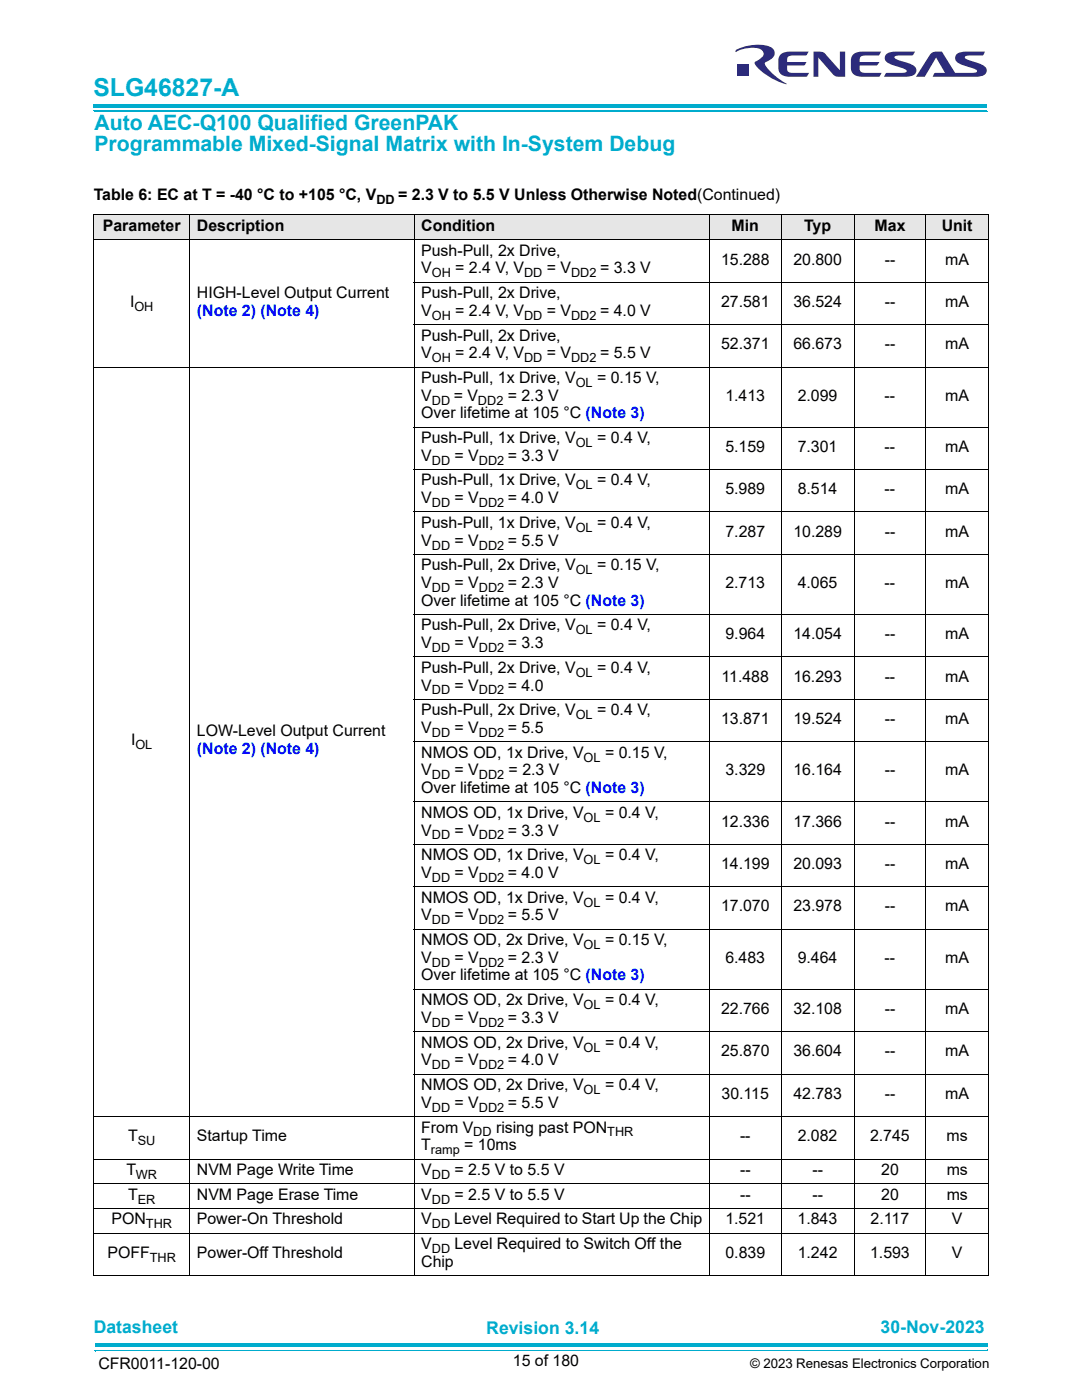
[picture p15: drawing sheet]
<svg xmlns="http://www.w3.org/2000/svg" width="216mm" height="279mm" viewBox="0 0 216 279" stroke-linecap="round" stroke-linejoin="round" font-family="sans-serif">
<defs><g id="words">
<text font-size="4.9" fill="#00accd" x="18.6" y="19.1">SLG46827-A</text>
<g font-size="4.2" fill="#00accd">
<text x="18.8" y="26">Auto AEC-Q100 Qualified GreenPAK</text>
<text x="18.8" y="30.2">Programmable Mixed-Signal Matrix with In-System Debug</text>
</g>
<g font-size="3.5" fill="#00accd">
<text x="18.7" y="266">Datasheet</text>
<text x="97" y="266.3">Revision 3.14</text>
<text x="175.7" y="266">30-Nov-2023</text>
</g>
<g font-size="3.2">
<text x="18.7" y="39.9">Table 6: EС at T = -40 °C to +105 °C, V</text>
<text x="79.5" y="39.9">= 2.3 V to 5.5 V Unless Otherwise Noted(Continued)</text>
<text x="20.5" y="46.1">Parameter</text>
<text x="39.3" y="46.1">Description</text>
<text x="84.1" y="46.1">Condition</text>
<text x="146" y="46.1">Min</text>
<text x="160.4" y="46.1">Typ</text>
<text x="174.5" y="46.1">Max</text>
<text x="187.9" y="46.1">Unit</text>
<text x="84.1" y="51">Push-Pull, 2x Drive,</text>
<text x="143.9" y="52.8">15.288</text>
<text x="158.3" y="52.8">20.800</text>
<text x="176.5" y="52.8">--</text>
<text x="188.6" y="52.8">mA</text>
<text x="39.3" y="59.5">HIGH-Level Output Current</text>
<text x="84.1" y="54.5">V</text>
<text x="84.1" y="59.5">Push-Pull, 2x Drive,</text>
<text x="90.8" y="54.5">= 2.4 V, V</text>
<text x="109.1" y="54.5">= V</text>
<text x="119.7" y="54.5">= 3.3 V</text>
<text x="26" y="61.3">I</text>
<text x="84.1" y="63">V</text>
<text x="90.8" y="63">= 2.4 V, V</text>
<text x="109.1" y="63">= V</text>
<text x="119.7" y="63">= 4.0 V</text>
<text x="143.9" y="61.3">27.581</text>
<text x="158.3" y="61.3">36.524</text>
<text x="176.5" y="61.3">--</text>
<text x="188.6" y="61.3">mA</text>
<text x="84.1" y="68">Push-Pull, 2x Drive,</text>
<text x="84.1" y="71.5">V</text>
<text x="90.8" y="71.5">= 2.4 V, V</text>
<text x="109.1" y="71.5">= V</text>
<text x="119.7" y="71.5">= 5.5 V</text>
<text x="143.9" y="69.7">52.371</text>
<text x="158.3" y="69.7">66.673</text>
<text x="176.5" y="69.7">--</text>
<text x="188.6" y="69.7">mA</text>
<text x="84.1" y="76.4">Push-Pull, 1x Drive, V</text>
<text x="119.1" y="76.4">= 0.15 V,</text>
<text x="84.1" y="83.5">Over lifetime at 105 °C (Note 3)</text>
<text x="84.1" y="79.9">V</text>
<text x="90.5" y="79.9">= V</text>
<text x="101.3" y="79.9">= 2.3 V</text>
<text x="144.8" y="79.9">1.413</text>
<text x="159.2" y="79.9">2.099</text>
<text x="176.5" y="79.9">--</text>
<text x="188.6" y="79.9">mA</text>
<text x="84.1" y="88.4">Push-Pull, 1x Drive, V</text>
<text x="119.1" y="88.4">= 0.4 V,</text>
<text x="84.1" y="91.9">V</text>
<text x="90.7" y="91.9">= V</text>
<text x="101.3" y="91.9">= 3.3 V</text>
<text x="144.8" y="90.2">5.159</text>
<text x="159.2" y="90.2">7.301</text>
<text x="176.5" y="90.2">--</text>
<text x="188.6" y="90.2">mA</text>
<text x="84.1" y="96.9">Push-Pull, 1x Drive, V</text>
<text x="84.1" y="100.4">V</text>
<text x="90.7" y="100.4">= V</text>
<text x="101.3" y="100.4">= 4.0 V</text>
<text x="119.1" y="96.9">= 0.4 V,</text>
<text x="144.8" y="98.7">5.989</text>
<text x="159.2" y="98.7">8.514</text>
<text x="176.5" y="98.7">--</text>
<text x="188.6" y="98.7">mA</text>
<text x="84.1" y="105.3">Push-Pull, 1x Drive, V</text>
<text x="119.1" y="105.3">= 0.4 V,</text>
<text x="144.8" y="107.1">7.287</text>
<text x="158.3" y="107.1">10.289</text>
<text x="176.5" y="107.1">--</text>
<text x="188.6" y="107.1">mA</text>
<text x="84.1" y="113.8">Push-Pull, 2x Drive, V</text>
<text x="84.1" y="108.9">V</text>
<text x="90.7" y="108.9">= V</text>
<text x="101.3" y="108.9">= 5.5 V</text>
<text x="119.1" y="113.8">= 0.15 V,</text>
<text x="84.1" y="117.3">V</text>
<text x="90.7" y="117.3">= V</text>
<text x="101.3" y="117.3">= 2.3 V</text>
<text x="144.8" y="117.3">2.713</text>
<text x="159.2" y="117.3">4.065</text>
<text x="176.5" y="117.3">--</text>
<text x="188.6" y="117.3">mA</text>
<text x="84.1" y="120.9">Over lifetime at 105 °C (Note 3)</text>
<text x="84.1" y="125.8">Push-Pull, 2x Drive, V</text>
<text x="119.1" y="125.8">= 0.4 V,</text>
<text x="84.1" y="129.3">V</text>
<text x="90.7" y="129.3">= V</text>
<text x="101.3" y="129.3">= 3.3</text>
<text x="144.8" y="127.6">9.964</text>
<text x="158.3" y="127.6">14.054</text>
<text x="176.5" y="127.6">--</text>
<text x="188.6" y="127.6">mA</text>
<text x="84.1" y="134.3">Push-Pull, 2x Drive, V</text>
<text x="84.1" y="137.8">V</text>
<text x="90.7" y="137.8">= V</text>
<text x="101.3" y="137.8">= 4.0</text>
<text x="119.1" y="134.3">= 0.4 V,</text>
<text x="144" y="136">11.488</text>
<text x="158.3" y="136">16.293</text>
<text x="176.5" y="136">--</text>
<text x="188.6" y="136">mA</text>
<text x="84.1" y="142.7">Push-Pull, 2x Drive, V</text>
<text x="119.1" y="142.7">= 0.4 V,</text>
<text x="26.2" y="148.8">I</text>
<text x="39.3" y="147">LOW-Level Output Current</text>
<text x="84.1" y="146.3">V</text>
<text x="90.7" y="146.3">= V</text>
<text x="101.3" y="146.3">= 5.5</text>
<text x="143.9" y="144.5">13.871</text>
<text x="158.3" y="144.5">19.524</text>
<text x="176.5" y="144.5">--</text>
<text x="188.6" y="144.5">mA</text>
<text x="84.1" y="151.2">NMOS OD, 1x Drive, V</text>
<text x="84.1" y="154.7">V</text>
<text x="90.7" y="154.7">= V</text>
<text x="101.5" y="154.7">= 2.3 V</text>
<text x="120.7" y="151.2">= 0.15 V,</text>
<text x="144.8" y="154.7">3.329</text>
<text x="158.3" y="154.7">16.164</text>
<text x="176.5" y="154.7">--</text>
<text x="188.6" y="154.7">mA</text>
<text x="84.1" y="158.3">Over lifetime at 105 °C (Note 3)</text>
<text x="84.1" y="166.8">V</text>
<text x="84.1" y="163.2">NMOS OD, 1x Drive, V</text>
<text x="90.7" y="166.8">= V</text>
<text x="101.3" y="166.8">= 3.3 V</text>
<text x="120.7" y="163.2">= 0.4 V,</text>
<text x="143.9" y="165">12.336</text>
<text x="158.3" y="165">17.366</text>
<text x="176.5" y="165">--</text>
<text x="188.6" y="165">mA</text>
<text x="84.1" y="171.7">NMOS OD, 1x Drive, V</text>
<text x="120.7" y="171.7">= 0.4 V,</text>
<text x="143.9" y="173.4">14.199</text>
<text x="158.3" y="173.4">20.093</text>
<text x="176.5" y="173.4">--</text>
<text x="188.6" y="173.4">mA</text>
<text x="84.1" y="175.2">V</text>
<text x="90.7" y="175.2">= V</text>
<text x="101.3" y="175.2">= 4.0 V</text>
<text x="84.1" y="180.1">NMOS OD, 1x Drive, V</text>
<text x="84.1" y="183.7">V</text>
<text x="90.7" y="183.7">= V</text>
<text x="101.3" y="183.7">= 5.5 V</text>
<text x="120.7" y="180.1">= 0.4 V,</text>
<text x="143.9" y="181.9">17.070</text>
<text x="158.3" y="181.9">23.978</text>
<text x="176.5" y="181.9">--</text>
<text x="188.6" y="181.9">mA</text>
<text x="84.1" y="188.6">NMOS OD, 2x Drive, V</text>
<text x="120.7" y="188.6">= 0.15 V,</text>
<text x="84.1" y="195.7">Over lifetime at 105 °C (Note 3)</text>
<text x="84.1" y="192.2">V</text>
<text x="90.7" y="192.2">= V</text>
<text x="101.3" y="192.2">= 2.3 V</text>
<text x="144.8" y="192.2">6.483</text>
<text x="159.2" y="192.2">9.464</text>
<text x="176.5" y="192.2">--</text>
<text x="188.6" y="192.2">mA</text>
<text x="84.1" y="200.6">NMOS OD, 2x Drive, V</text>
<text x="120.7" y="200.6">= 0.4 V,</text>
<text x="143.9" y="202.4">22.766</text>
<text x="158.3" y="202.4">32.108</text>
<text x="176.5" y="202.4">--</text>
<text x="188.6" y="202.4">mA</text>
<text x="84.1" y="209.1">NMOS OD, 2x Drive, V</text>
<text x="84.1" y="204.1">V</text>
<text x="90.7" y="204.1">= V</text>
<text x="101.3" y="204.1">= 3.3 V</text>
<text x="120.7" y="209.1">= 0.4 V,</text>
<text x="84.1" y="212.6">V</text>
<text x="90.7" y="212.6">= V</text>
<text x="101.3" y="212.6">= 4.0 V</text>
<text x="143.9" y="210.8">25.870</text>
<text x="158.3" y="210.8">36.604</text>
<text x="176.5" y="210.8">--</text>
<text x="188.6" y="210.8">mA</text>
<text x="84.1" y="217.6">NMOS OD, 2x Drive, V</text>
<text x="84.1" y="221.1">V</text>
<text x="90.7" y="221.1">= V</text>
<text x="101.3" y="221.1">= 5.5 V</text>
<text x="120.7" y="217.6">= 0.4 V,</text>
<text x="144" y="219.3">30.115</text>
<text x="158.3" y="219.3">42.783</text>
<text x="176.5" y="219.3">--</text>
<text x="188.6" y="219.3">mA</text>
<text x="25.5" y="227.8">T</text>
<text x="39.3" y="227.8">Startup Time</text>
<text x="84.1" y="226">From V</text>
<text x="99" y="226">rising past PON</text>
<text x="147.7" y="227.8">--</text>
<text x="159.2" y="227.8">2.082</text>
<text x="173.6" y="227.8">2.745</text>
<text x="188.9" y="227.8">ms</text>
<text x="84.1" y="229.5">T</text>
<text x="92.6" y="229.5">= 10ms</text>
<text x="25.2" y="234.5">T</text>
<text x="25.5" y="239.4">T</text>
<text x="39.3" y="234.5">NVM Page Write Time</text>
<text x="39.3" y="239.4">NVM Page Erase Time</text>
<text x="84" y="239.4">V</text>
<text x="84" y="234.5">V</text>
<text x="90.7" y="234.5">= 2.5 V to 5.5 V</text>
<text x="90.7" y="239.4">= 2.5 V to 5.5 V</text>
<text x="147.7" y="234.5">--</text>
<text x="147.7" y="239.4">--</text>
<text x="162.1" y="234.5">--</text>
<text x="162.1" y="239.4">--</text>
<text x="175.8" y="234.5">20</text>
<text x="175.8" y="239.4">20</text>
<text x="188.9" y="234.5">ms</text>
<text x="188.9" y="239.4">ms</text>
<text x="22.2" y="244.3">PON</text>
<text x="39.3" y="244.3">Power-On Threshold</text>
<text x="84" y="244.3">V</text>
<text x="90.6" y="244.3">Level Required to Start Up the Chip</text>
<text x="144.7" y="244.3">1.521</text>
<text x="159.2" y="244.3">1.843</text>
<text x="173.7" y="244.3">2.117</text>
<text x="189.9" y="244.3">V</text>
<text x="21.4" y="251.1">POFF</text>
<text x="39.3" y="251.1">Power-Off Threshold</text>
<text x="84.1" y="249.3">V</text>
<text x="90.7" y="249.3">Level Required to Switch Off the</text>
<text x="144.8" y="251.1">0.839</text>
<text x="159.2" y="251.1">1.242</text>
<text x="173.6" y="251.1">1.593</text>
<text x="189.9" y="251.1">V</text>
<text x="84.1" y="252.8">Chip</text>
<text x="19.6" y="273.2">CFR0011-120-00</text>
<text x="102.3" y="272.6">15 of 180</text>
</g>
<g font-size="3.2" fill="#00f">
<text x="39.3" y="63">(Note 2) (Note 4)</text>
<text x="39.3" y="150.5">(Note 2) (Note 4)</text>
</g>
<text font-size="2.6" x="149.7" y="273">© 2023 Renesas Electronics Corporation</text>
<g font-size="2.5">
<text x="75.1" y="40.7">DD</text>
<text x="86.2" y="55.4">OH</text>
<text x="104.6" y="55.4">DD</text>
<text x="114" y="55.4">DD2</text>
<text x="26.8" y="62.1">OH</text>
<text x="86.2" y="63.8">OH</text>
<text x="104.6" y="63.8">DD</text>
<text x="114" y="63.8">DD2</text>
<text x="86.2" y="72.3">OH</text>
<text x="104.6" y="72.3">DD</text>
<text x="114" y="72.3">DD2</text>
<text x="114.9" y="77.2">OL</text>
<text x="86.2" y="80.8">DD</text>
<text x="95.4" y="80.8">DD2</text>
<text x="114.9" y="89.2">OL</text>
<text x="86.2" y="92.8">DD</text>
<text x="95.5" y="92.8">DD2</text>
<text x="86.2" y="101.2">DD</text>
<text x="95.5" y="101.2">DD2</text>
<text x="114.9" y="97.7">OL</text>
<text x="114.9" y="106.2">OL</text>
<text x="86.2" y="109.7">DD</text>
<text x="95.5" y="109.7">DD2</text>
<text x="86.2" y="118.2">DD</text>
<text x="95.5" y="118.2">DD2</text>
<text x="114.9" y="114.6">OL</text>
<text x="86.2" y="130.1">DD</text>
<text x="95.5" y="130.1">DD2</text>
<text x="114.9" y="126.6">OL</text>
<text x="114.9" y="135.1">OL</text>
<text x="86.2" y="138.6">DD</text>
<text x="95.5" y="138.6">DD2</text>
<text x="114.9" y="143.6">OL</text>
<text x="27" y="149.5">OL</text>
<text x="86.2" y="147.1">DD</text>
<text x="95.5" y="147.1">DD2</text>
<text x="86.2" y="155.5">DD</text>
<text x="95.5" y="155.5">DD2</text>
<text x="116.5" y="152">OL</text>
<text x="86.2" y="167.5">DD</text>
<text x="95.5" y="167.5">DD2</text>
<text x="116.5" y="164">OL</text>
<text x="116.5" y="172.5">OL</text>
<text x="86.2" y="176">DD</text>
<text x="95.5" y="176">DD2</text>
<text x="86.2" y="184.5">DD</text>
<text x="95.5" y="184.5">DD2</text>
<text x="116.5" y="180.9">OL</text>
<text x="116.5" y="189.4">OL</text>
<text x="86.2" y="192.9">DD</text>
<text x="95.5" y="192.9">DD2</text>
<text x="116.5" y="201.4">OL</text>
<text x="86.2" y="204.9">DD</text>
<text x="95.5" y="204.9">DD2</text>
<text x="116.5" y="209.9">OL</text>
<text x="86.2" y="213.4">DD</text>
<text x="95.5" y="213.4">DD2</text>
<text x="86.2" y="221.9">DD</text>
<text x="95.5" y="221.9">DD2</text>
<text x="116.5" y="218.3">OL</text>
<text x="94.4" y="226.8">DD</text>
<text x="121.2" y="226.8">THR</text>
<text x="27.5" y="228.6">SU</text>
<text x="86" y="230.3">ramp</text>
<text x="27.1" y="235.3">WR</text>
<text x="86.2" y="235.3">DD</text>
<text x="27.5" y="240.2">ER</text>
<text x="29.1" y="245.2">THR</text>
<text x="86.2" y="240.2">DD</text>
<text x="86.2" y="245.2">DD</text>
<text x="29.9" y="251.9">THR</text>
<text x="86.2" y="250.1">DD</text>
</g>
</g></defs>
<path d="M18.9 268.1h178.1v.7h-178.1z" fill="#00accd"/>
<path d="M19 269.5h178M19 269.6h178.1" fill="none" stroke="#00accd" stroke-width=".2"/>
<path d="M196.9 269.3h.2v.3h-.2z" fill="#00accd"/>
<path d="M18.9 269.4h178.1" fill="none" stroke="#00accd" stroke-width=".2"/>
<g fill="#00accd">
<path d="M18.9 269.4h.2v.3h-.2z"/>
<path d="M18.7 20.7h178.2v.7h-178.2z"/>
</g>
<path d="M18.8 22.1h178.1M18.8 22.2h178.2" fill="none" stroke="#00accd" stroke-width=".2"/>
<path d="M196.8 21.9h.2v.3h-.2z" fill="#00accd"/>
<path d="M18.7 22h178.2" fill="none" stroke="#00accd" stroke-width=".2"/>
<path d="M18.7 22h.2v.3h-.2z" fill="#00accd"/>
<g fill="#2c2b7b">
<path d="M162.3 10.3h.9a1.62 1.62 0 0 1 1.7 .7l2.7 3v-3.7h1v5a4.2 4.2 0 0 1-2.2-.3l-3.1-3.5v3.8h-1z"/>
<path d="M155.9 10.8a8 8 0 0 1 3.9-.5h1.6l-.7 .8h-2.5a.98 .98 0 0 0-1.1 1.3h3.8l-.2 .5-.3 .2h-3.3a1.05 1.05 0 0 0 .1 1.1 1.05 1.05 0 0 0 1.1 .3h3.1l-.4 .8h-2a3.8 3.8 0 0 1-3.4-.8 5.2 5.2 0 0 1 0-3.4z"/>
<path d="M170.4 10.8a8 8 0 0 1 3.9-.5h1.5l-.4 .7-.2 .1h-2.5a.98 .98 0 0 0-1.1 1.3h3.9l-.6 .7h-3.4a1.06 1.06 0 0 0 .2 1.1 1.06 1.06 0 0 0 1.1 .3h3.1l-.4 .8h-2a3.8 3.8 0 0 1-3.5-.8 5.2 5.2 0 0 1 0-3.4z"/>
<path d="M176.8 10.9a3.5 3.5 0 0 1 2.5-.6h3.3l-.5 .7-1.4 .1a3.1 3.1 0 0 0-2.2 .2v.1a3.2 3.2 0 0 0 1.7 .9 3.5 3.5 0 0 1 2.6 1.5 1.31 1.31 0 0 1-1.5 1.5h-4.9a1.05 1.05 0 0 1 1.4-.8h.9a3.2 3.2 0 0 0 2.2-.2v-.3l-.9-.4a6.1 6.1 0 0 1-3.3-1.4 1.09 1.09 0 0 1 .1-1.3z"/>
<path d="M185.9 10.6a3 3 0 0 1 2.1-.2l2.6 4.1h1.9a3.4 3.4 0 0 0 2.4-.2l.1-.1a1.1 1.1 0 0 0-1-.6l-.7-.2a3.7 3.7 0 0 1-2.7-1.5 1.31 1.31 0 0 1 1.5-1.6h4.4l-.4 .7-1.3 .1a3.1 3.1 0 0 0-2.3 .2l.2 .4 1.4 .5a4.1 4.1 0 0 1 2.8 1.6 1.3 1.3 0 0 1-1.5 1.5h-9.3l.3-.6 .2-.2h2l-1.8-3-2.3 3.8h-1.7z"/>
<path d="M147.1 12.7h2.3v2.4h-2.3z"/>
<path d="M146.8 10a8.8 8.8 0 0 1 7.1-.6 1.41 1.41 0 0 1 .7 1.5 1.41 1.41 0 0 1-1.1 1.2l-.7 .3a.38 .38 0 0 0-.1 .6 12.7 12.7 0 0 0 4.3 3.8 10.8 10.8 0 0 1-6.4-4.2l.1-.3 .6-.3a1.57 1.57 0 0 0 1-1.5 1.92 1.92 0 0 0-2-1 6.9 6.9 0 0 0-3.5 .9z"/>
</g>
<g fill="#e6e6e6">
<path d="M18.7 42.9h19.2v5h-19.2z"/>
<path d="M37.9 42.9h44.7v5h-44.7z"/>
<path d="M82.6 42.9h59v5h-59z"/>
<path d="M141.6 42.9h14.3v5h-14.3z"/>
<path d="M155.9 42.9h14.6v5h-14.6z"/>
<path d="M170.5 42.9h14.2v5h-14.2z"/>
<path d="M184.7 42.9h12.6v5h-12.6z"/>
</g>
<g fill="none" stroke="#000" stroke-width=".2">
<path d="M18.6 47.9h178.8M18.6 42.9h178.7M18.7 47.9v206.6M18.7 42.9v4.9M37.9 42.9v211.8M82.5 56.3h114.9M82.6 42.9v211.8M141.6 42.9v211.8M155.9 42.9v211.8M170.5 42.9v211.8M184.7 42.9v211.8M197.3 42.9v4.9"/>
<path d="M197.3 47.9v206.6M18.6 73.3h178.8M82.5 64.8h114.9M82.5 85.2h114.9M82.5 93.7h114.9M82.5 102.2h114.9M82.5 110.6h114.9M82.5 122.6h114.9M82.5 131.1h114.9M82.5 139.6h114.9M82.5 148h114.9M82.5 160h114.9"/>
<path d="M82.5 168.5h114.9M82.5 177h114.9M82.5 185.4h114.9M82.5 197.4h114.9M82.5 205.9h114.9M82.5 214.4h114.9M18.6 222.8h178.8M18.6 231.3h178.8M18.6 236.2h178.8M18.6 241.2h178.8M18.6 246.1h178.8M18.6 254.6h178.8"/>
</g>
<use href="#words"/>
</svg>
